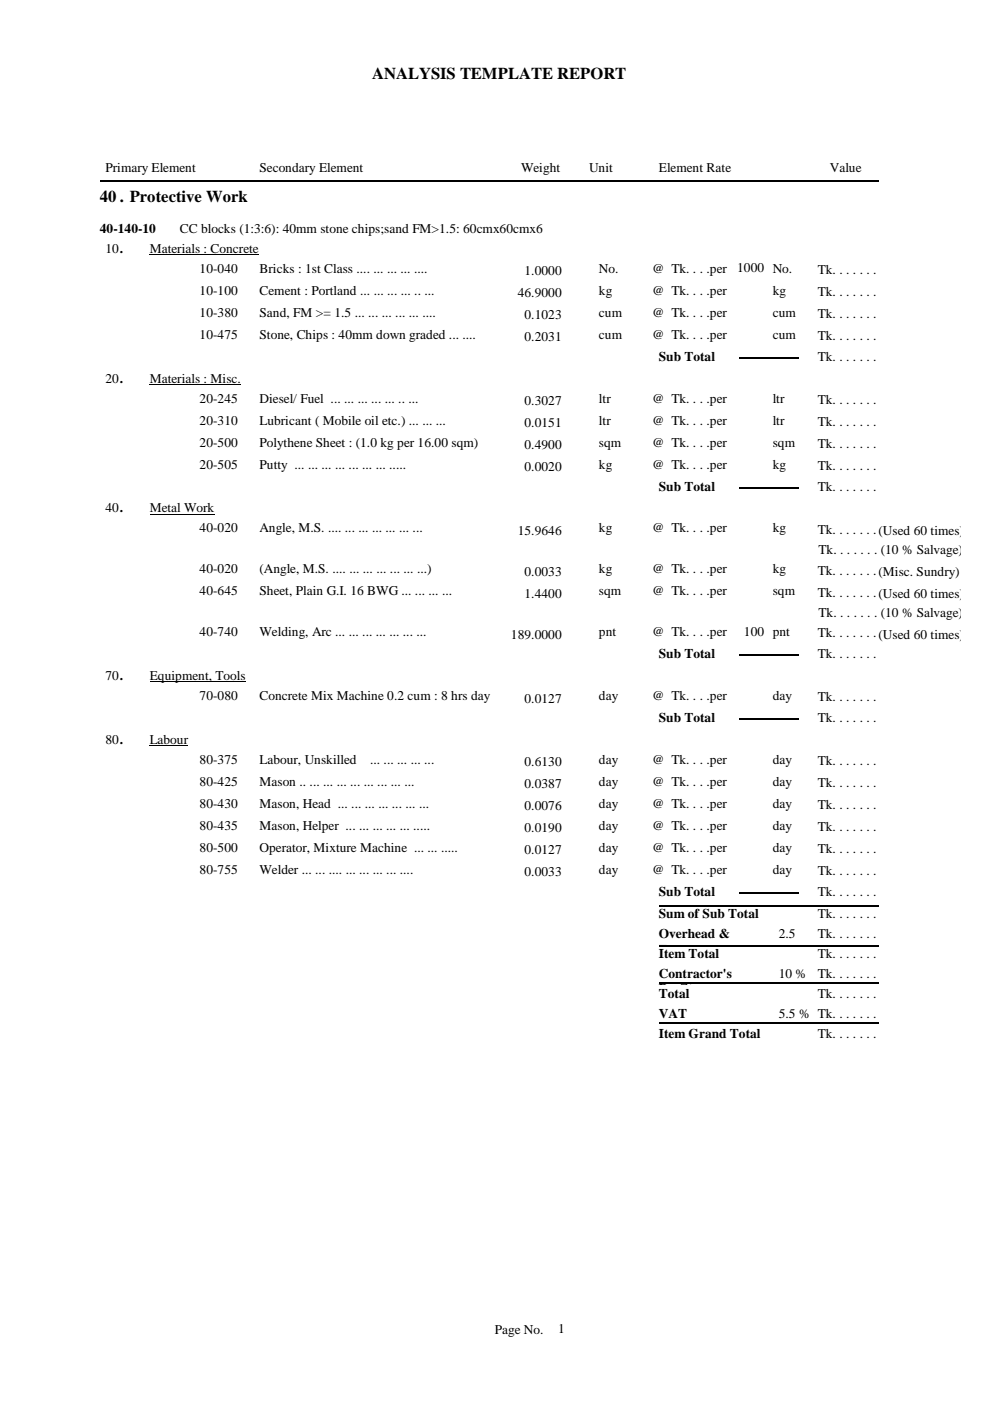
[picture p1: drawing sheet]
<svg xmlns="http://www.w3.org/2000/svg" width="210mm" height="297mm" viewBox="0 0 210 297" stroke-linecap="round" stroke-linejoin="round" font-family="sans-serif">
<defs><g id="words">
<g font-size="3.5">
<text x="78.9" y="16.7">ANALYSIS TEMPLATE REPORT</text>
<text x="21.2" y="42.8">40 . Protective Work</text>
</g>
<g font-size="2.8">
<text x="22.4" y="36.6">Primary Element</text>
<text x="55" y="36.6">Secondary Element</text>
<text x="110.5" y="36.6">Weight</text>
<text x="124.9" y="36.6">Unit</text>
<text x="139.7" y="36.6">Element Rate</text>
<text x="175.9" y="36.6">Value</text>
<text x="21.2" y="49.5">40-140-10</text>
<text x="22.4" y="53.6">10.</text>
<text x="31.7" y="53.6">Materials : Concrete</text>
<text x="38.1" y="49.5">CC blocks (1:3:6): 40mm stone chips;sand FM&gt;1.5: 60cmx60cmx6</text>
<text x="42.3" y="57.9">10-040</text>
<text x="55" y="57.9">Bricks : 1st Class .... ... ... ... ....</text>
<text x="111.2" y="58.4">1.0000</text>
<text x="127" y="57.9">No.</text>
<text x="138.3" y="57.9">@ Tk. . . .per</text>
<text x="156.3" y="57.7">1000 No.</text>
<text x="173.4" y="58.1">Tk. . . . . . .</text>
<text x="42.3" y="62.5">10-100</text>
<text x="55" y="62.5">Cement : Portland ... ... ... ... .. ...</text>
<text x="109.8" y="63">46.9000</text>
<text x="127" y="62.5">kg</text>
<text x="138.3" y="62.5">@ Tk. . . .per</text>
<text x="163.8" y="62.5">kg</text>
<text x="173.4" y="62.8">Tk. . . . . . .</text>
<text x="42.3" y="67.2">10-380</text>
<text x="42.3" y="71.8">10-475</text>
<text x="55" y="67.2">Sand, FM &gt;= 1.5 ... ... ... ... ... ....</text>
<text x="55" y="71.8">Stone, Chips : 40mm down graded ... ....</text>
<text x="111.2" y="67.7">0.1023</text>
<text x="127" y="67.2">cum</text>
<text x="127" y="71.8">cum</text>
<text x="138.3" y="67.2">@ Tk. . . .per</text>
<text x="138.3" y="71.8">@ Tk. . . .per</text>
<text x="163.8" y="67.2">cum</text>
<text x="163.8" y="71.8">cum</text>
<text x="173.4" y="67.4">Tk. . . . . . .</text>
<text x="111.2" y="72.3">0.2031</text>
<text x="139.7" y="76.5">Sub Total</text>
<text x="173.4" y="72.1">Tk. . . . . . .</text>
<text x="173.4" y="76.5">Tk. . . . . . .</text>
<text x="22.4" y="81.1">20.</text>
<text x="31.7" y="81.1">Materials : Misc.</text>
<text x="42.3" y="85.4">20-245</text>
<text x="55" y="85.4">Diesel/ Fuel ... ... ... ... ... .. ...</text>
<text x="111.2" y="85.9">0.3027</text>
<text x="127" y="85.4">ltr</text>
<text x="138.3" y="85.4">@ Tk. . . .per</text>
<text x="163.8" y="85.4">ltr</text>
<text x="173.4" y="85.6">Tk. . . . . . .</text>
<text x="42.3" y="90">20-310</text>
<text x="42.3" y="94.7">20-500</text>
<text x="55" y="90">Lubricant ( Mobile oil etc.) ... ... ...</text>
<text x="55" y="94.7">Polythene Sheet : (1.0 kg per 16.00 sqm)</text>
<text x="111.2" y="90.5">0.0151</text>
<text x="111.2" y="95.2">0.4900</text>
<text x="127" y="90">ltr</text>
<text x="127" y="94.7">sqm</text>
<text x="138.3" y="90">@ Tk. . . .per</text>
<text x="138.3" y="94.7">@ Tk. . . .per</text>
<text x="163.8" y="90">ltr</text>
<text x="163.8" y="94.7">sqm</text>
<text x="173.4" y="90.3">Tk. . . . . . .</text>
<text x="173.4" y="94.9">Tk. . . . . . .</text>
<text x="42.3" y="99.3">20-505</text>
<text x="55" y="99.3">Putty ... ... ... ... ... ... ... .....</text>
<text x="111.2" y="99.9">0.0020</text>
<text x="127" y="99.3">kg</text>
<text x="138.3" y="99.3">@ Tk. . . .per</text>
<text x="163.8" y="99.3">kg</text>
<text x="173.4" y="99.6">Tk. . . . . . .</text>
<text x="139.7" y="104">Sub Total</text>
<text x="173.4" y="104">Tk. . . . . . .</text>
<text x="22.4" y="108.7">40.</text>
<text x="31.7" y="108.7">Metal Work</text>
<text x="42.3" y="112.9">40-020</text>
<text x="55" y="112.9">Angle, M.S. .... ... ... ... ... ... ...</text>
<text x="109.8" y="113.4">15.9646</text>
<text x="127" y="112.9">kg</text>
<text x="138.3" y="112.9">@ Tk. . . .per</text>
<text x="163.8" y="112.9">kg</text>
<text x="173.4" y="113.1">Tk. . . . . . .(Used 60 times)</text>
<text x="173.6" y="117.5">Tk. . . . . . . (10 % Salvage)</text>
<text x="42.3" y="121.6">40-020</text>
<text x="55" y="121.6">(Angle, M.S. .... ... ... ... ... ... ...)</text>
<text x="111.2" y="122.1">0.0033</text>
<text x="127" y="121.6">kg</text>
<text x="138.3" y="121.6">@ Tk. . . .per</text>
<text x="163.8" y="121.6">kg</text>
<text x="173.4" y="121.8">Tk. . . . . . .(Misc. Sundry)</text>
<text x="42.3" y="126.2">40-645</text>
<text x="55" y="126.2">Sheet, Plain G.I. 16 BWG ... ... ... ...</text>
<text x="111.2" y="126.7">1.4400</text>
<text x="127" y="126.2">sqm</text>
<text x="138.3" y="126.2">@ Tk. . . .per</text>
<text x="163.8" y="126.2">sqm</text>
<text x="173.4" y="126.5">Tk. . . . . . .(Used 60 times)</text>
<text x="173.6" y="130.9">Tk. . . . . . . (10 % Salvage)</text>
<text x="42.3" y="134.9">40-740</text>
<text x="55" y="134.9">Welding, Arc ... ... ... ... ... ... ...</text>
<text x="108.3" y="135.4">189.0000</text>
<text x="127" y="134.9">pnt</text>
<text x="138.3" y="134.9">@ Tk. . . .per</text>
<text x="157.7" y="134.8">100 pnt</text>
<text x="173.4" y="135.2">Tk. . . . . . .(Used 60 times)</text>
<text x="139.7" y="139.6">Sub Total</text>
<text x="173.4" y="139.6">Tk. . . . . . .</text>
<text x="22.4" y="144.2">70.</text>
<text x="31.7" y="144.2">Equipment, Tools</text>
<text x="42.3" y="148.4">70-080</text>
<text x="55" y="148.4">Concrete Mix Machine 0.2 cum : 8 hrs day</text>
<text x="111.2" y="149">0.0127</text>
<text x="127" y="148.4">day</text>
<text x="138.3" y="148.4">@ Tk. . . .per</text>
<text x="163.8" y="148.4">day</text>
<text x="173.4" y="148.7">Tk. . . . . . .</text>
<text x="139.7" y="153.1">Sub Total</text>
<text x="173.4" y="153.1">Tk. . . . . . .</text>
<text x="22.4" y="157.8">80.</text>
<text x="31.7" y="157.8">Labour</text>
<text x="42.3" y="162">80-375</text>
<text x="55" y="162">Labour, Unskilled</text>
<text x="78.5" y="162">... ... ... ... ...</text>
<text x="127" y="162">day</text>
<text x="138.3" y="162">@ Tk. . . .per</text>
<text x="163.8" y="162">day</text>
<text x="42.3" y="166.7">80-425</text>
<text x="55" y="166.7">Mason .. ... ... ... ... ... ... ... ...</text>
<text x="111.2" y="162.5">0.6130</text>
<text x="111.2" y="167.2">0.0387</text>
<text x="127" y="166.7">day</text>
<text x="138.3" y="166.7">@ Tk. . . .per</text>
<text x="163.8" y="166.7">day</text>
<text x="173.4" y="162.2">Tk. . . . . . .</text>
<text x="173.4" y="166.9">Tk. . . . . . .</text>
<text x="42.3" y="171.3">80-430</text>
<text x="55" y="171.3">Mason, Head ... ... ... ... ... ... ...</text>
<text x="111.2" y="171.8">0.0076</text>
<text x="127" y="171.3">day</text>
<text x="138.3" y="171.3">@ Tk. . . .per</text>
<text x="163.8" y="171.3">day</text>
<text x="173.4" y="171.6">Tk. . . . . . .</text>
<text x="42.3" y="176">80-435</text>
<text x="55" y="176">Mason, Helper ... ... ... ... ... .....</text>
<text x="111.2" y="176.5">0.0190</text>
<text x="127" y="176">day</text>
<text x="138.3" y="176">@ Tk. . . .per</text>
<text x="163.8" y="176">day</text>
<text x="173.4" y="176.2">Tk. . . . . . .</text>
<text x="42.3" y="180.6">80-500</text>
<text x="42.3" y="185.3">80-755</text>
<text x="55" y="180.6">Operator, Mixture Machine ... ... .....</text>
<text x="55" y="185.3">Welder ... ... .... ... ... ... ... ....</text>
<text x="111.2" y="181.1">0.0127</text>
<text x="111.2" y="185.8">0.0033</text>
<text x="127" y="180.6">day</text>
<text x="127" y="185.3">day</text>
<text x="138.3" y="180.6">@ Tk. . . .per</text>
<text x="138.3" y="185.3">@ Tk. . . .per</text>
<text x="163.8" y="180.6">day</text>
<text x="163.8" y="185.3">day</text>
<text x="173.4" y="180.9">Tk. . . . . . .</text>
<text x="173.4" y="185.5">Tk. . . . . . .</text>
<text x="139.7" y="189.9">Sub Total</text>
<text x="173.4" y="189.9">Tk. . . . . . .</text>
<text x="139.7" y="194.6">Sum of Sub Total</text>
<text x="173.4" y="194.6">Tk. . . . . . .</text>
<text x="139.7" y="198.8">Overhead &amp;</text>
<text x="139.7" y="202.2">Estt.</text>
<text x="139.7" y="203.1">Item Total</text>
<text x="165.1" y="198.8">2.5</text>
<text x="165.1" y="202.2">%</text>
<text x="173.4" y="198.8">Tk. . . . . . .</text>
<text x="173.4" y="203.1">Tk. . . . . . .</text>
<text x="139.7" y="207.3">Contractor's</text>
<text x="165.1" y="207.3">10 %</text>
<text x="173.4" y="207.3">Tk. . . . . . .</text>
<text x="139.7" y="210.6">Profit</text>
<text x="139.7" y="211.5">Total</text>
<text x="139.7" y="215.8">VAT</text>
<text x="165.1" y="215.8">5.5 % Tk. . . . . . .</text>
<text x="173.4" y="211.5">Tk. . . . . . .</text>
<text x="139.7" y="220">Item Grand Total</text>
<text x="173.4" y="220">Tk. . . . . . .</text>
<text x="104.9" y="282.7">Page No.</text>
<text x="118.3" y="282.6">1</text>
</g>
</g></defs>
<path d="M21.2 38.3h165.1M156.6 75.8h12.7M156.6 103.4h12.7M156.6 138.9h12.7M156.6 152.5h12.7M139.7 192.1h46.6M156.6 189.3h12.7M139.7 217h46.6M139.7 208.5h46.6M139.7 200.6h46.6" fill="none" stroke="#000" stroke-width=".34"/>
<path d="M31.7 54h23.2M31.7 81.5h19.4M31.7 109h13.8M31.7 144.6h20.4M31.7 158.1h8.2" fill="none" stroke="#000" stroke-width=".21"/>
<use href="#words"/>
</svg>
